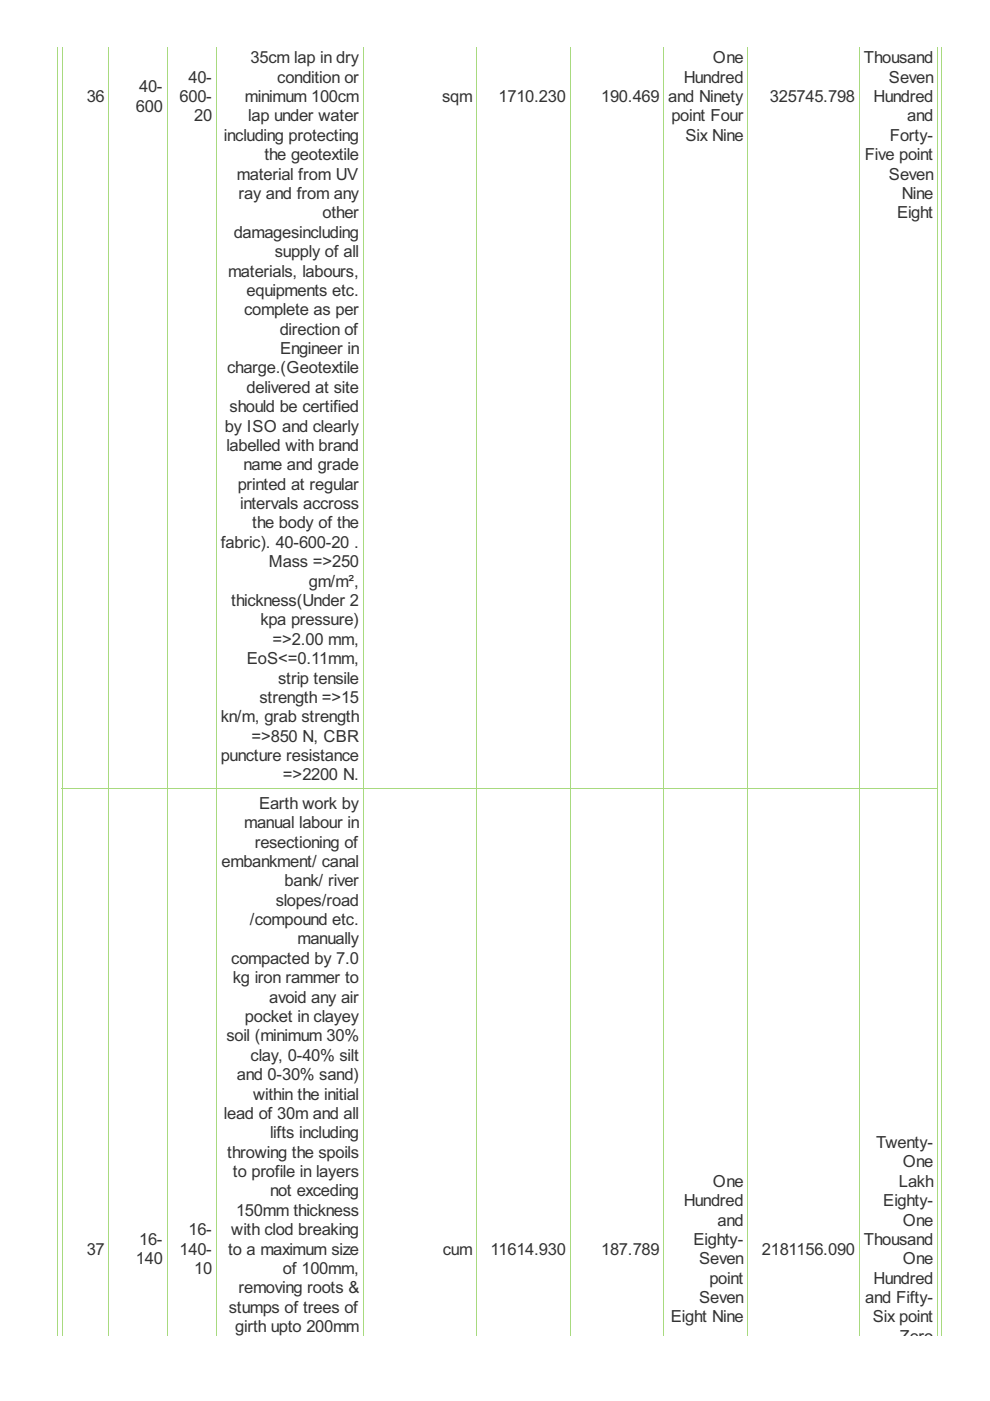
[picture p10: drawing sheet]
<svg xmlns="http://www.w3.org/2000/svg" width="210mm" height="297mm" viewBox="0 0 210 297" stroke-linecap="round" stroke-linejoin="round" font-family="sans-serif">
<defs><g id="words">
<g font-size="3.9" fill="#333">
<text x="40" y="17.5">40-</text>
<text x="53.1" y="13.4">35cm lap in dry</text>
<text x="58.8" y="17.5">condition or</text>
<text x="145" y="17.5">Hundred</text>
<text x="151.2" y="13.4">One</text>
<text x="183.2" y="13.4">Thousand</text>
<text x="188.5" y="17.5">Seven</text>
<text x="18.4" y="21.6">36</text>
<text x="28.8" y="23.7">600</text>
<text x="29.5" y="19.6">40-</text>
<text x="38.1" y="21.6">600-</text>
<text x="51.9" y="21.6">minimum 100cm</text>
<text x="93.7" y="21.6">sqm</text>
<text x="105.7" y="21.6">1710.230</text>
<text x="127.5" y="21.6">190.469</text>
<text x="141.7" y="21.6">and Ninety</text>
<text x="163.3" y="21.6">325745.798</text>
<text x="185.2" y="21.6">Hundred</text>
<text x="41.2" y="25.7">20</text>
<text x="47.5" y="29.9">including protecting</text>
<text x="52.6" y="25.7">lap under water</text>
<text x="142.4" y="25.7">point Four</text>
<text x="145.3" y="29.9">Six Nine</text>
<text x="188.7" y="29.9">Forty-</text>
<text x="192.4" y="25.7">and</text>
<text x="56.1" y="34">the geotextile</text>
<text x="183.3" y="34">Five point</text>
<text x="50.2" y="38.1">material from UV</text>
<text x="188.5" y="38.1">Seven</text>
<text x="50.6" y="42.2">ray and from any</text>
<text x="68.4" y="46.3">other</text>
<text x="190.2" y="46.3">Eight</text>
<text x="191.2" y="42.2">Nine</text>
<text x="49.5" y="50.4">damagesincluding</text>
<text x="48.3" y="58.6">materials, labours,</text>
<text x="58.3" y="54.5">supply of all</text>
<text x="52.3" y="62.7">equipments etc.</text>
<text x="51.8" y="66.8">complete as per</text>
<text x="59.3" y="71">direction of</text>
<text x="59.4" y="75.1">Engineer in</text>
<text x="48.2" y="79.2">charge.(Geotextile</text>
<text x="52.3" y="83.3">delivered at site</text>
<text x="48.7" y="87.4">should be certified</text>
<text x="47.7" y="91.5">by ISO and clearly</text>
<text x="48" y="95.6">labelled with brand</text>
<text x="51.6" y="99.7">name and grade</text>
<text x="50.4" y="103.8">printed at regular</text>
<text x="50.9" y="107.9">intervals accross</text>
<text x="53.5" y="112.1">the body of the</text>
<text x="46.8" y="116.2">fabric). 40-600-20 .</text>
<text x="57" y="120.3">Mass =&gt;250</text>
<text x="65.5" y="124.4">gm/m²,</text>
<text x="49" y="128.5">thickness(Under 2</text>
<text x="55.2" y="132.6">kpa pressure)</text>
<text x="57.8" y="136.7">=&gt;2.00 mm,</text>
<text x="52.3" y="140.8">EoS&lt;=0.11mm,</text>
<text x="55" y="149">strength =&gt;15</text>
<text x="59" y="144.9">strip tensile</text>
<text x="46.8" y="153.2">kn/m, grab strength</text>
<text x="46.8" y="161.4">puncture resistance</text>
<text x="53.3" y="157.3">=&gt;850 N, CBR</text>
<text x="60" y="165.5">=&gt;2200 N.</text>
<text x="54.9" y="171.5">Earth work by</text>
<text x="51.8" y="175.6">manual labour in</text>
<text x="54" y="179.7">resectioning of</text>
<text x="47" y="183.8">embankment/ canal</text>
<text x="60.3" y="187.9">bank/ river</text>
<text x="53" y="196.1">/compound etc.</text>
<text x="58.5" y="192">slopes/road</text>
<text x="63.1" y="200.2">manually</text>
<text x="49" y="204.4">compacted by 7.0</text>
<text x="49.4" y="208.5">kg iron rammer to</text>
<text x="57.1" y="212.6">avoid any air</text>
<text x="48" y="220.8">soil (minimum 30%</text>
<text x="51.9" y="216.7">pocket in clayey</text>
<text x="53.1" y="224.9">clay, 0-40% silt</text>
<text x="50.2" y="229">and 0-30% sand)</text>
<text x="53.7" y="233.1">within the initial</text>
<text x="47.5" y="237.2">lead of 30m and all</text>
<text x="48.2" y="245.5">throwing the spoils</text>
<text x="57.3" y="241.3">lifts including</text>
<text x="185.7" y="243.4">Twenty-</text>
<text x="49.4" y="249.6">to profile in layers</text>
<text x="151.2" y="251.6">One</text>
<text x="190.5" y="251.6">Lakh</text>
<text x="191.4" y="247.5">One</text>
<text x="50.1" y="257.8">150mm thickness</text>
<text x="57.3" y="253.7">not exceding</text>
<text x="145" y="255.7">Hundred</text>
<text x="187.3" y="255.7">Eighty-</text>
<text x="29.5" y="263.9">16-</text>
<text x="40" y="261.9">16-</text>
<text x="49" y="261.9">with clod breaking</text>
<text x="147" y="263.9">Eighty-</text>
<text x="152.1" y="259.8">and</text>
<text x="183.2" y="263.9">Thousand</text>
<text x="191.4" y="259.8">One</text>
<text x="18.4" y="266">37</text>
<text x="28.8" y="268.1">140</text>
<text x="38.1" y="266">140-</text>
<text x="48.3" y="266">to a maximum size</text>
<text x="93.9" y="266">cum</text>
<text x="104" y="266">11614.930</text>
<text x="127.5" y="266">187.789</text>
<text x="148.2" y="268.1">Seven</text>
<text x="161.5" y="266">2181156.090</text>
<text x="191.4" y="268.1">One</text>
<text x="41.2" y="270.1">10</text>
<text x="50.6" y="274.2">removing roots &amp;</text>
<text x="60" y="270.1">of 100mm,</text>
<text x="150.4" y="272.2">point</text>
<text x="185.2" y="272.2">Hundred</text>
<text x="48.5" y="278.3">stumps of trees of</text>
<text x="142.2" y="280.4">Eight Nine</text>
<text x="148.2" y="276.3">Seven</text>
<text x="183.5" y="276.3">and Fifty-</text>
<text x="185.1" y="280.4">Six point</text>
<text x="49.9" y="282.4">girth upto 200mm</text>
<text x="190.7" y="284.5">Zero</text>
</g>
</g></defs>
<g fill="none" stroke="#a8da7f" stroke-width=".21">
<path d="M12.1 9.9v273.3M13.2 9.9v273.3M23.1 9.9v273.3M35.4 9.9v273.3M45.9 9.9v273.3M77 9.9v273.3M101 9.9v273.3M120.9 9.9v273.3M140.7 9.9v273.3M158.5 9.9v273.3M182.2 9.9v273.3M198.8 9.9v273.3"/>
<path d="M199.6 9.9v273.3M13.1 167.1h185.8"/>
</g>
<use href="#words"/>
</svg>
